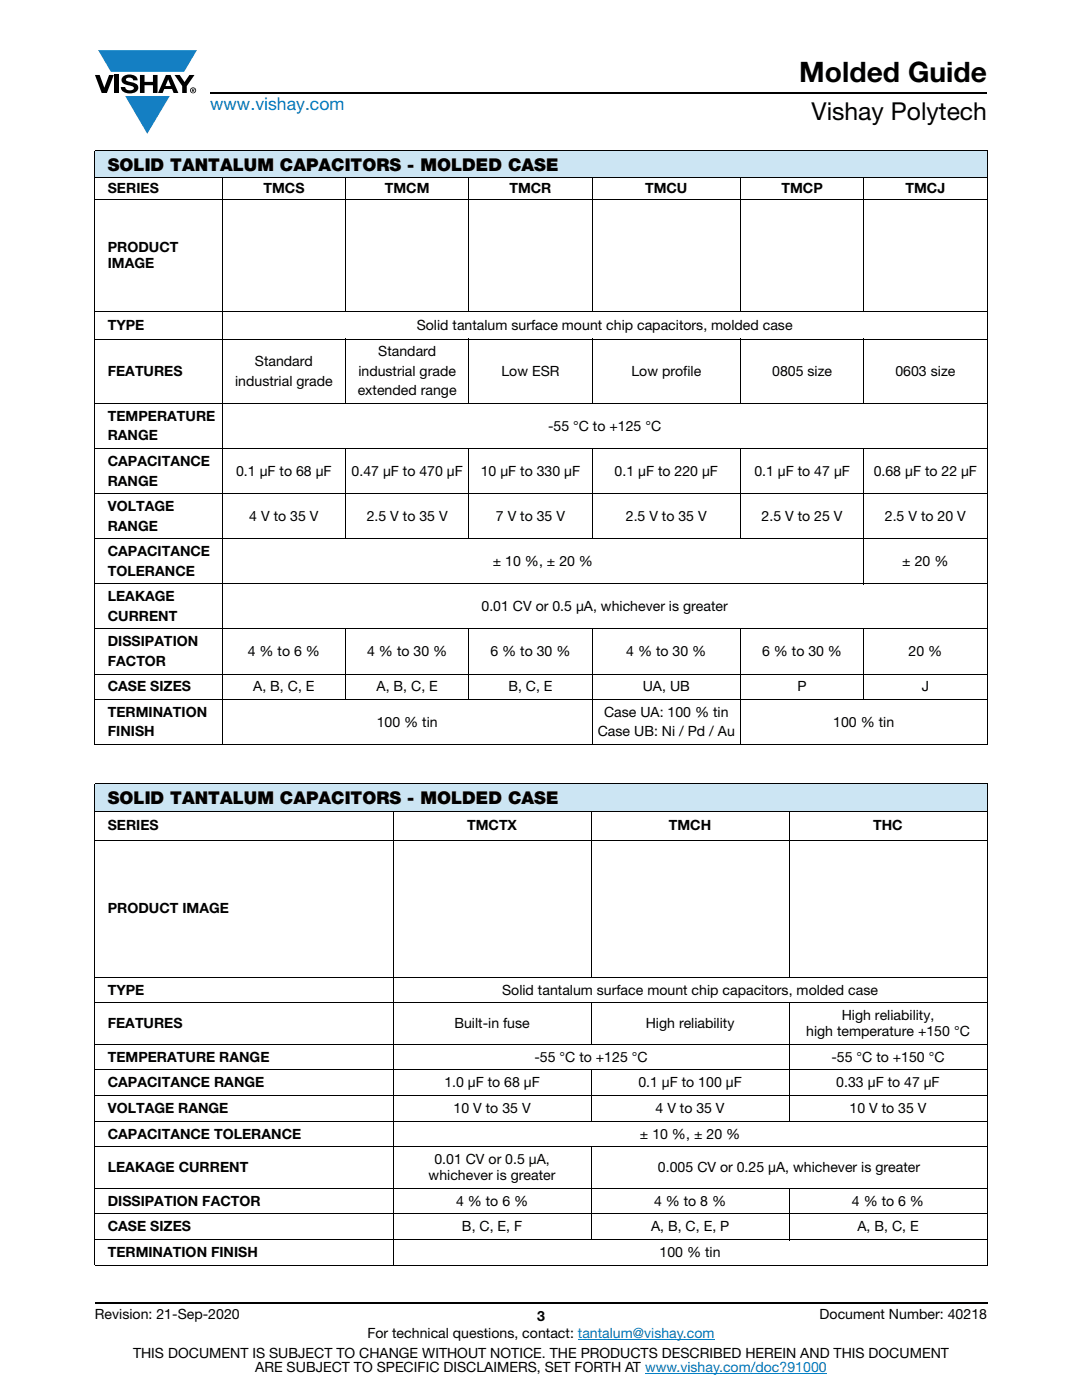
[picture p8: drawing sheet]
<svg xmlns="http://www.w3.org/2000/svg" width="216mm" height="279mm" viewBox="0 0 216 279" stroke-linecap="round" stroke-linejoin="round" font-family="sans-serif">
<defs><g id="words">
<text font-size="5.6" x="159.5" y="16.4">Molded Guide</text>
<text font-size="4.9" x="161.9" y="24">Vishay Polytech</text>
<text font-size="3.5" fill="#007ec4" x="42" y="21.9">www.vishay.com</text>
<g font-size="3.5">
<text x="21.5" y="34.1">SOLID TANTALUM CAPACITORS - MOLDED CASE</text>
<text x="21.5" y="160.5">SOLID TANTALUM CAPACITORS - MOLDED CASE</text>
</g>
<g font-size="2.8">
<text x="21.5" y="38.6">SERIES</text>
<text x="52.6" y="38.6">TMCS</text>
<text x="76.8" y="38.6">TMCM</text>
<text x="101.6" y="38.6">TMCR</text>
<text x="128.7" y="38.6">TMCU</text>
<text x="155.9" y="38.6">TMCP</text>
<text x="180.7" y="38.6">TMCJ</text>
<text x="21.5" y="50.4">PRODUCT</text>
<text x="21.5" y="53.6">IMAGE</text>
<text x="21.5" y="65.8">TYPE</text>
<text x="83.1" y="65.8">Solid tantalum surface mount chip capacitors, molded case</text>
<text x="75.5" y="71.1">Standard</text>
<text x="21.5" y="75">FEATURES</text>
<text x="46.9" y="77">industrial grade</text>
<text x="50.8" y="73.1">Standard</text>
<text x="71.5" y="75">industrial grade</text>
<text x="100.1" y="75">Low ESR</text>
<text x="126" y="75">Low profile</text>
<text x="154.1" y="75">0805 size</text>
<text x="178.7" y="75">0603 size</text>
<text x="71.4" y="78.9">extended range</text>
<text x="21.5" y="84">TEMPERATURE</text>
<text x="21.5" y="87.9">RANGE</text>
<text x="109.3" y="86">-55 °C to +125 °C</text>
<text x="21.5" y="93">CAPACITANCE</text>
<text x="47.1" y="95">0.1 μF to 68 μF</text>
<text x="70.2" y="95">0.47 μF to 470 μF</text>
<text x="95.9" y="95">10 μF to 330 μF</text>
<text x="122.6" y="95">0.1 μF to 220 μF</text>
<text x="150.5" y="95">0.1 μF to 47 μF</text>
<text x="174.3" y="95">0.68 μF to 22 μF</text>
<text x="21.5" y="96.9">RANGE</text>
<text x="21.5" y="102">VOLTAGE</text>
<text x="21.5" y="105.9">RANGE</text>
<text x="49.7" y="103.9">4 V to 35 V</text>
<text x="73.2" y="103.9">2.5 V to 35 V</text>
<text x="99" y="103.9">7 V to 35 V</text>
<text x="124.9" y="103.9">2.5 V to 35 V</text>
<text x="152" y="103.9">2.5 V to 25 V</text>
<text x="176.6" y="103.9">2.5 V to 20 V</text>
<text x="21.5" y="111">CAPACITANCE</text>
<text x="98.3" y="112.9">± 10 %, ± 20 %</text>
<text x="180" y="112.9">± 20 %</text>
<text x="21.5" y="114.9">TOLERANCE</text>
<text x="21.5" y="120">LEAKAGE</text>
<text x="21.5" y="123.9">CURRENT</text>
<text x="96.1" y="121.9">0.01 CV or 0.5 μA, whichever is greater</text>
<text x="21.5" y="129">DISSIPATION</text>
<text x="49.4" y="130.9">4 % to 6 %</text>
<text x="73.3" y="130.9">4 % to 30 %</text>
<text x="97.9" y="130.9">6 % to 30 %</text>
<text x="124.9" y="130.9">4 % to 30 %</text>
<text x="152.1" y="130.9">6 % to 30 %</text>
<text x="181.3" y="130.9">20 %</text>
<text x="21.5" y="132.9">FACTOR</text>
<text x="21.5" y="138">CASE SIZES</text>
<text x="50.5" y="138">A, B, C, E</text>
<text x="75.1" y="138">A, B, C, E</text>
<text x="101.4" y="138">B, C, E</text>
<text x="128.3" y="138">UA, UB</text>
<text x="159.1" y="138">P</text>
<text x="183.9" y="138">J</text>
<text x="21.5" y="143.1">TERMINATION</text>
<text x="120.5" y="143.1">Case UA: 100 % tin</text>
<text x="21.5" y="147">FINISH</text>
<text x="75.2" y="145.1">100 % tin</text>
<text x="119.3" y="147">Case UB: Ni / Pd / Au</text>
<text x="166.3" y="145.1">100 % tin</text>
<text x="21.5" y="165.7">SERIES</text>
<text x="93.2" y="165.7">TMCTX</text>
<text x="133.5" y="165.7">TMCH</text>
<text x="174.2" y="165.7">THC</text>
<text x="21.5" y="182.3">PRODUCT IMAGE</text>
<text x="21.5" y="198.5">TYPE</text>
<text x="100.2" y="198.5">Solid tantalum surface mount chip capacitors, molded case</text>
<text x="168" y="203.6">High reliability,</text>
<text x="21.5" y="205.2">FEATURES</text>
<text x="90.7" y="205.2">Built-in fuse</text>
<text x="128.8" y="205.2">High reliability</text>
<text x="160.9" y="206.8">high temperature +150 °C</text>
<text x="21.5" y="211.9">TEMPERATURE RANGE</text>
<text x="106.6" y="211.9">-55 °C to +125 °C</text>
<text x="165.9" y="211.9">-55 °C to +150 °C</text>
<text x="21.5" y="217">CAPACITANCE RANGE</text>
<text x="88.7" y="217">1.0 μF to 68 μF</text>
<text x="127.4" y="217">0.1 μF to 100 μF</text>
<text x="166.9" y="217">0.33 μF to 47 μF</text>
<text x="21.5" y="222.1">VOLTAGE RANGE</text>
<text x="21.5" y="227.2">CAPACITANCE TOLERANCE</text>
<text x="90.5" y="222.1">10 V to 35 V</text>
<text x="127.7" y="227.2">± 10 %, ± 20 %</text>
<text x="130.8" y="222.1">4 V to 35 V</text>
<text x="169.5" y="222.1">10 V to 35 V</text>
<text x="21.5" y="233.9">LEAKAGE CURRENT</text>
<text x="86.7" y="232.3">0.01 CV or 0.5 μA,</text>
<text x="131.3" y="233.9">0.005 CV or 0.25 μA, whichever is greater</text>
<text x="85.5" y="235.5">whichever is greater</text>
<text x="21.5" y="240.6">DISSIPATION FACTOR</text>
<text x="21.5" y="245.7">CASE SIZES</text>
<text x="91" y="240.6">4 % to 6 %</text>
<text x="92.2" y="245.7">B, C, E, F</text>
<text x="129.9" y="245.7">A, B, C, E, P</text>
<text x="130.5" y="240.6">4 % to 8 %</text>
<text x="170" y="240.6">4 % to 6 %</text>
<text x="171.1" y="245.7">A, B, C, E</text>
<text x="21.5" y="250.9">TERMINATION FINISH</text>
<text x="131.6" y="250.9">100 % tin</text>
<text x="18.9" y="263.3">Revision: 21-Sep-2020</text>
<text x="107.2" y="263.6">3</text>
<text x="163.6" y="263.3">Document Number: 40218</text>
<text x="73.3" y="267.1">For technical questions, contact: tantalum@vishay.com</text>
<text x="26.5" y="271">THIS DOCUMENT IS SUBJECT TO CHANGE WITHOUT NOTICE. THE PRODUCTS DESCRIBED HEREIN AND THIS DOCUMENT</text>
<text x="50.9" y="273.8">ARE SUBJECT TO SPECIFIC DISCLAIMERS, SET FORTH AT www.vishay.com/doc?91000</text>
</g>
</g></defs>
<g fill="#147fc3">
<path d="M19.6 10h19.7l-2.6 4.3h-1.1h-13.5z"/>
<path d="M25 19.2h8.9l-4.5 7.5z"/>
</g>
<g fill="#000">
<path d="M18.9 15h1l.9 2.5 1-2.5h.9l-1.4 3.6h-1zM22.9 15h.9v3.6h-.9zM24.6 15.3a2.1 2.1 0 0 1 2.8 .3l.1 .4h-.9a.79 .79 0 0 0-.7-.5 .79 .79 0 0 0-.8 .4l.3 .3 1 .2a1.08 1.08 0 0 1 1.2 1 1.08 1.08 0 0 1-1.1 1.2 1.73 1.73 0 0 1-2.4-1.2h.9a.96 .96 0 0 0 .8 .6 .96 .96 0 0 0 .9-.4 1.31 1.31 0 0 0-1.2-.6 1.03 1.03 0 0 1-1.1-.6 1.03 1.03 0 0 1 .2-1.1zM27.9 15h.9v1.3h1.7v-1.3h.9v3.6h-.9v-1.6h-1.7v1.6h-.9zM34.8 15h1.1l.9 1.4 1-1.4h1l-1.5 2.2v1.4h-.9v-1.4z"/>
<path d="M33.6 15.9l.5 1.3h-1.1zM33.1 15l-1.6 3.6h1l.3-.8h1.5l.3 .8h1l-1.6-3.6z"/>
<path d="M38.4 17.8h.2v.2h-.2zM38.3 17.7v.7h.1v-.3l.4 .3-.2-.3 .2-.2-.1-.2z"/>
<path d="M38.1 18a.46 .46 0 0 1 .9 0 .46 .46 0 0 1-.9 0zM37.9 18a.6 .6 0 0 0 1.2 0 .6 .6 0 0 0-1.2 0z"/>
</g>
<path d="M42 18.6h155M18.9 260h178.1" fill="none" stroke="#000" stroke-width=".36"/>
<path d="M115.3 267.3h27.3M128.7 274h36.3" fill="none" stroke="#007ec4" stroke-width=".2"/>
<g fill="#cce5f3">
<path d="M18.9 30h178.1v5.5h-178.1z"/>
<path d="M18.9 156.4h178.1v5.5h-178.1z"/>
</g>
<g fill="none" stroke="#000" stroke-width=".2">
<path d="M18.9 30h178.1M18.9 35.5h178.1M18.9 39.9h178.1M18.9 30.1v118.4M44.3 35.4v113.3M68.9 35.4v26.9M93.6 35.4v26.9M118.2 35.4v26.9M147.7 35.4v26.9M172.4 35.4v26.9M197 30.1v118.4M18.9 62.2h178.1"/>
<path d="M18.9 67.7h178.1M68.9 67.6v13M93.6 67.6v13M118.2 67.6v13M147.7 67.6v13M172.4 67.6v13M18.9 80.5h178.1M18.9 89.5h178.1M18.9 98.5h178.1M68.9 89.5v18.1M93.6 89.5v18.1M118.2 89.5v18.1"/>
<path d="M147.7 89.5v18.1M172.4 89.5v27.1M18.9 107.5h178.1M18.9 116.5h178.1M18.9 125.5h178.1M18.9 134.5h178.1M18.9 139.6h178.1M68.9 125.4v14.3M93.6 125.4v14.3M118.2 125.4v23.3M147.7 125.4v23.3M172.4 125.4v14.3"/>
<path d="M18.9 148.6h178.1M18.9 156.4h178.1M18.9 156.5v95.9M197 156.5v95.9M18.9 161.9h178.1M18.9 167.7h178.1M78.4 161.8v90.8M117.9 161.8v33.3M157.5 161.8v33.3M18.9 195h178.1M18.9 200.1h178.1M18.9 208.4h178.1"/>
<path d="M18.9 213.5h178.1M18.9 218.7h178.1M117.9 200v8.5M117.9 213.4v10.5M157.5 200v23.9M18.9 223.8h178.1M18.9 228.9h178.1M18.9 237.2h178.1M117.9 228.8v18.7M157.5 237.1v10.4M18.9 242.3h178.1M18.9 247.4h178.1"/>
<path d="M18.9 252.5h178.1"/>
</g>
<use href="#words"/>
</svg>
